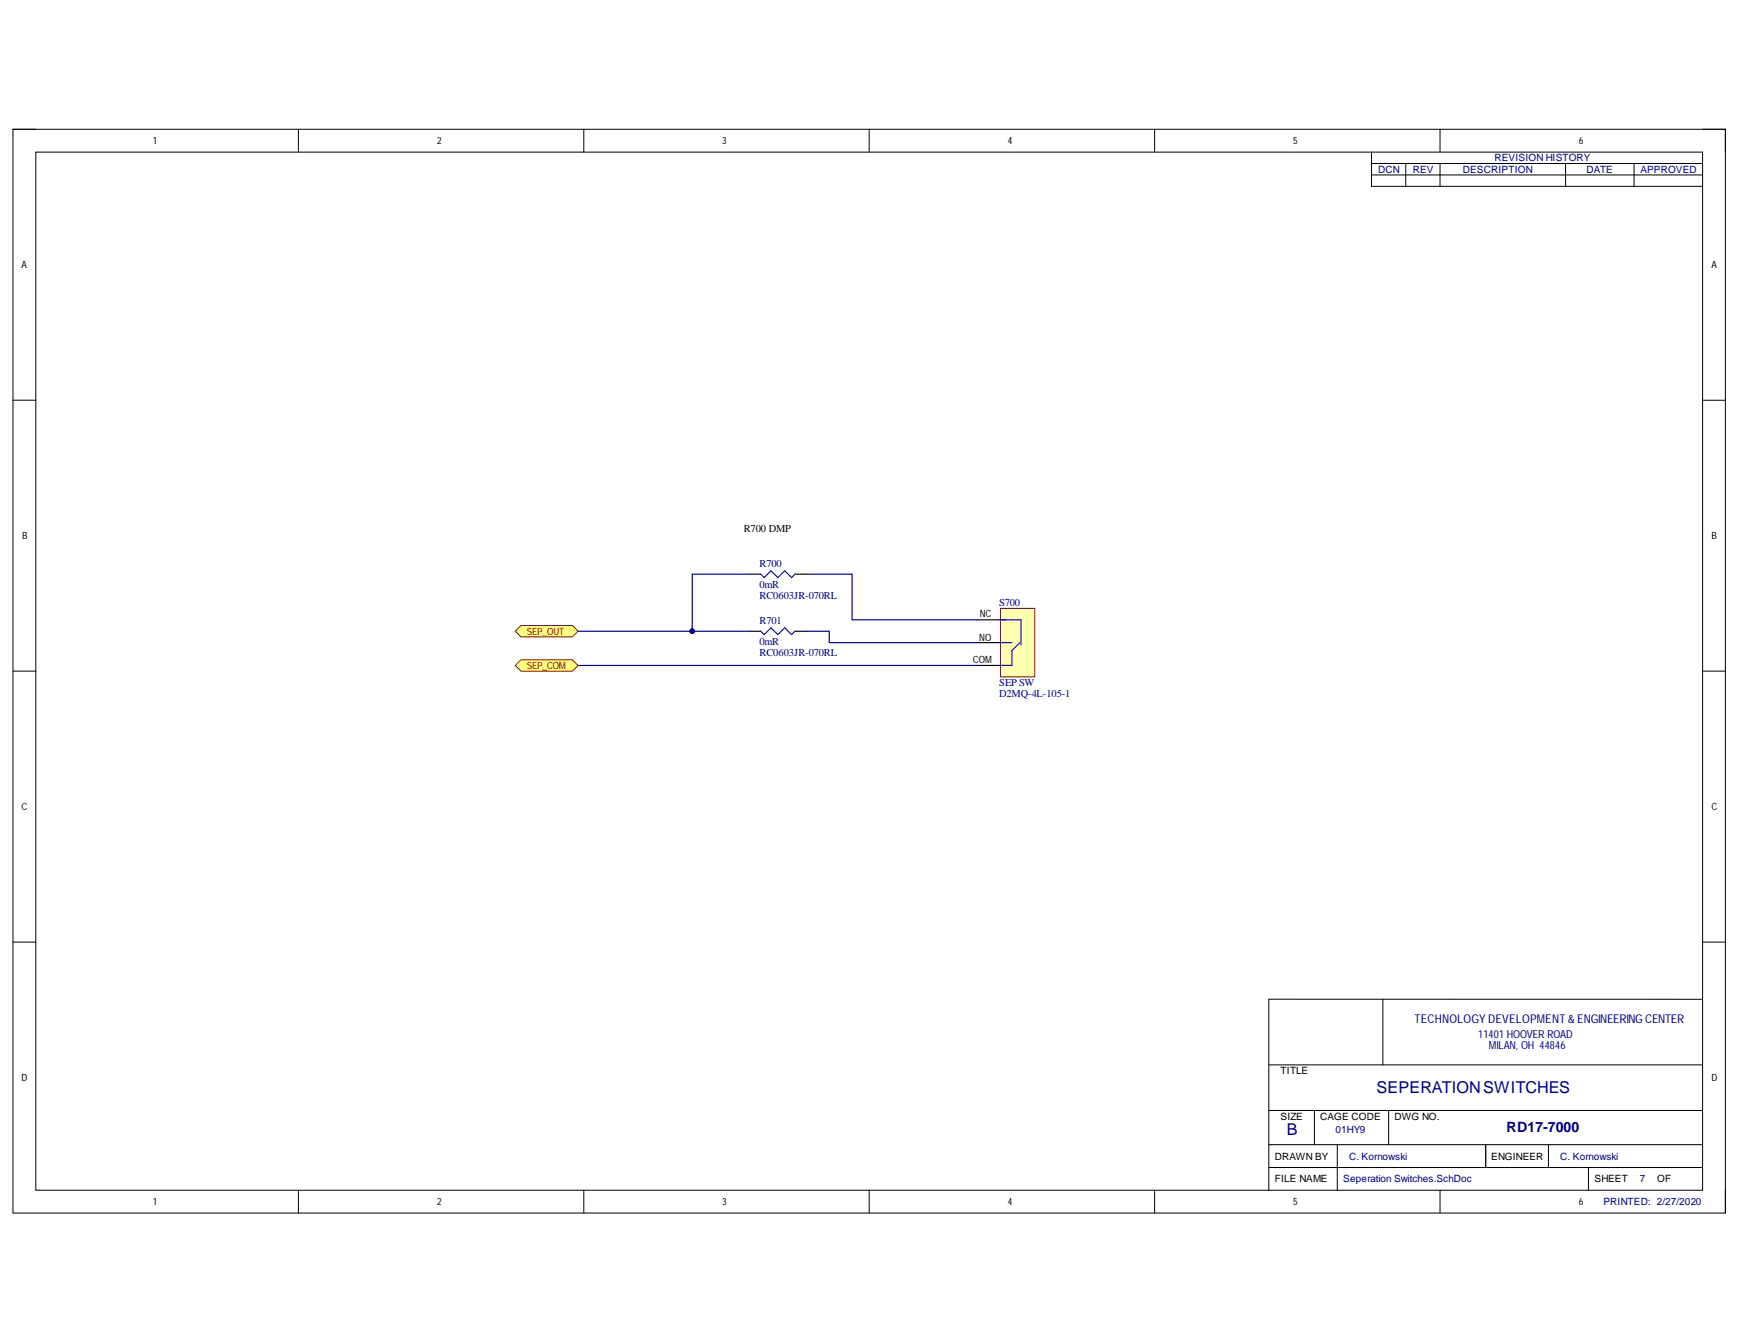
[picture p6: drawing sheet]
<svg xmlns="http://www.w3.org/2000/svg" width="279mm" height="216mm" viewBox="0 0 279 216" stroke-linecap="round" stroke-linejoin="round" font-family="sans-serif">
<defs><g id="words">
<g font-size="2.6" fill="#000080">
<text x="221" y="175.6">SEPERATIONSWITCHES</text>
<text x="206.6" y="182.4">B</text>
</g>
<text font-size="2.3" fill="#000080" x="241.9" y="181.9">RD17-7000</text>
<text font-size="1.9" fill="#000080" x="227.1" y="164.4">TECHNOLOGY DEVELOPMENT &amp; ENGINEERING CENTER</text>
<g font-size="1.8" fill="#000080">
<text x="237.4" y="166.7">11401 HOOVER ROAD</text>
<text x="239" y="168.5">MILAN, OH 44846</text>
</g>
<text font-size="1.7" x="119.4" y="85.4">R700 DMP</text>
<g font-size="1.7" fill="#000080">
<text x="122" y="91.2">R700</text>
<text x="122" y="94.5">0mR</text>
<text x="122" y="96.2">RC0603JR-070RL</text>
<text x="122" y="100.3">R701</text>
<text x="160.5" y="97.3">S700</text>
<text x="122" y="105.4">RC0603JR-070RL</text>
<text x="122" y="103.6">0mR</text>
<text x="160.5" y="112">D2MQ-4L-105-1</text>
<text x="160.5" y="110.2">SEP SW</text>
</g>
<g font-size="1.6">
<text x="24.5" y="23.2">1</text>
<text x="70.2" y="23.2">2</text>
<text x="116" y="23.2">3</text>
<text x="161.8" y="23.2">4</text>
<text x="207.7" y="23.2">5</text>
<text x="253.5" y="23.2">6</text>
<text x="3.5" y="43.1">A</text>
<text x="274.8" y="43.1">A</text>
<text x="3.6" y="86.6">B</text>
<text x="274.8" y="86.6">B</text>
<text x="157.3" y="99.2">NC</text>
<text x="156.2" y="106.5">COM</text>
<text x="157.2" y="102.9">NO</text>
<text x="3.5" y="130.1">C</text>
<text x="274.8" y="130.1">C</text>
<text x="3.5" y="173.7">D</text>
<text x="205.6" y="172.5">TITLE</text>
<text x="274.8" y="173.7">D</text>
<text x="205.6" y="179.9">SIZE</text>
<text x="212" y="179.9">CAGE CODE</text>
<text x="223.9" y="179.9">DWG NO.</text>
<text x="204.7" y="186.3">DRAWN BY</text>
<text x="204.7" y="189.9">FILE NAME</text>
<text x="239.5" y="186.3">ENGINEER</text>
<text x="256" y="189.9">SHEET</text>
<text x="266.1" y="189.9">OF</text>
<text x="24.5" y="193.6">1</text>
<text x="70.2" y="193.6">2</text>
<text x="116" y="193.6">3</text>
<text x="161.8" y="193.6">4</text>
<text x="207.7" y="193.6">5</text>
<text x="253.5" y="193.6">6</text>
</g>
<g font-size="1.6" fill="#000080">
<text x="221.3" y="27.7">DCN</text>
<text x="226.9" y="27.7">REV</text>
<text x="234.9" y="27.7">DESCRIPTION</text>
<text x="240" y="25.9">REVISION HISTORY</text>
<text x="254.8" y="27.7">DATE</text>
<text x="263.4" y="27.7">APPROVED</text>
<text x="214.4" y="182.1">01HY9</text>
<text x="215.7" y="189.9">Seperation Switches.SchDoc</text>
<text x="216.6" y="186.3">C. Kornowski</text>
<text x="250.5" y="186.3">C. Kornowski</text>
<text x="263.3" y="189.9">7</text>
<text x="257.5" y="193.6">PRINTED: 2/27/2020</text>
</g>
<g font-size="1.6" fill="#800000">
<text x="84.6" y="102">SEP_OUT</text>
<text x="84.6" y="107.5">SEP_COM</text>
</g>
</g></defs>
<path d="M2.1 20.8h275v174.1h-275z" fill="none" stroke="#000" stroke-width=".16"/>
<path d="M5.8 24.4h267.6v166.8h-267.6z" fill-rule="evenodd" fill="#fff"/>
<g fill="none" stroke="#000" stroke-width=".16">
<path d="M2.1 20.8h3.7M5.8 24.4h267.6v166.8h-267.6zM47.9 20.8v3.6M93.7 20.8v3.6M139.6 20.8v3.6M185.4 20.8v3.6M220.2 24.4v5.5h53.2M220.2 26.3h53.2M220.2 28.1h53.2M225.7 26.3v3.6M231.2 20.8v3.6M231.2 26.3v3.6"/>
<path d="M251.4 26.3v3.6M262.4 26.3v3.6M273.4 20.8h3.7v3.6M2.1 64.3h3.7M273.4 64.3h3.7M2.1 107.8h3.7M273.4 107.8h3.7M2.1 151.3h3.7M273.4 151.3h3.7M203.7 171.1h69.7M203.7 178.4h69.7M211.1 178.4v5.5"/>
<path d="M222.1 160.5v10.6M223 178.4v5.5M273.4 160.5h-69.7v30.7M47.9 191.2v3.7M93.7 191.2v3.7M139.6 191.2v3.7M185.4 191.2v3.7M203.7 187.6h69.7M203.7 191.2h.1M203.7 183.9h69.7M214.7 183.9v7.3M231.2 191.2v3.7"/>
<path d="M238.6 183.9v3.7M248.6 183.9v3.7M255.1 187.6v3.6M277.1 191.2v3.7"/>
</g>
<path d="M160.7 97.7h5.4v11h-5.4z" fill-rule="evenodd" fill="#ffffb0"/>
<path d="M160.7 97.7h5.4v11h-5.4z" fill="none" stroke="#800000" stroke-width=".16"/>
<path d="M120.3 92.2h1.9M127.7 92.2h1.8M157 99.6h3.7M120.3 101.4h1.9M127.7 101.4h1.8M157 106.9h3.7M157 103.2h3.7" fill="none" stroke="#000" stroke-width=".19"/>
<path d="M122.2 92.2l.5 .6 1.1-1.1 1.1 1.1 1.1-1.1 1.1 1.1 .6-.6M160.7 99.6h3.3v4M122.2 101.4l.5 .6 1.1-1.1 1.1 1.1 1.1-1.1 1.1 1.1 .6-.6M160.7 103.2h1.8M163.8 103.2l-1.3 1.3v2.4h-1.8" fill="none" stroke="#00f" stroke-width=".19"/>
<path d="M129.5 92.2h7.3v7.4h20.2M92.8 101.4h27.5M92.8 106.9h64.2M129.5 101.4h3.7v1.8h23.8" fill="none" stroke="#000080" stroke-width=".19"/>
<circle cx="111.2" cy="101.4" r=".36" fill="#000080"/>
<circle cx="111.2" cy="101.4" r=".36" fill="none" stroke="#000080" stroke-width=".16"/>
<path d="M120.3 92.2h-9.1v9.2" fill="none" stroke="#000080" stroke-width=".19"/>
<circle cx="111.2" cy="101.4" r=".36" fill="#000080"/>
<circle cx="111.2" cy="101.4" r=".36" fill="none" stroke="#000080" stroke-width=".16"/>
<path d="M82.7 101.4l1-.9h8.2l.9 .9-.9 .9h-8.2z" fill-rule="evenodd" fill="#ffff80"/>
<path d="M82.7 101.4l1-.9h8.2l.9 .9-.9 .9h-8.2z" fill="none" stroke="#800000" stroke-width=".16"/>
<path d="M82.7 106.9l1-.9h8.2l.9 .9-.9 .9h-8.2z" fill-rule="evenodd" fill="#ffff80"/>
<path d="M82.7 106.9l1-.9h8.2l.9 .9-.9 .9h-8.2z" fill="none" stroke="#800000" stroke-width=".16"/>
<path d="M119.4 84h9.2v2.7h-9.2z" fill-rule="evenodd" fill="#fff"/>
<path d="M119.4 84h9.2v2.7h-9.2z" fill="none" stroke="#fff" stroke-width=".16"/>
<use href="#words"/>
</svg>
